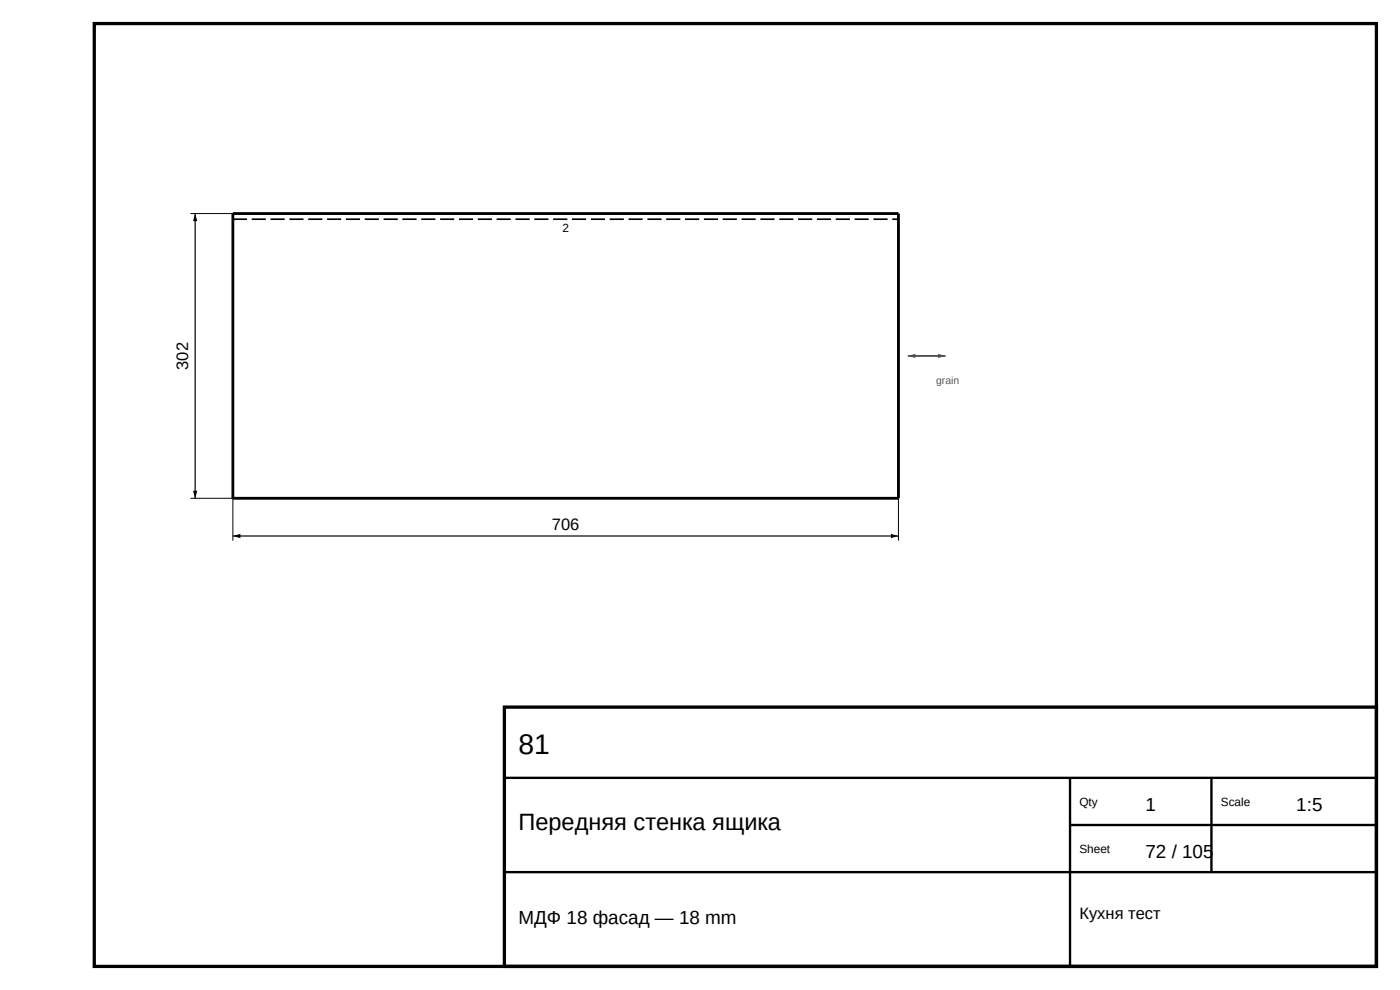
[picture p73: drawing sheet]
<svg xmlns="http://www.w3.org/2000/svg" width="297mm" height="210mm" viewBox="0 0 297 210" stroke-linecap="round" stroke-linejoin="round" font-family="sans-serif">
<defs><g id="words">
<text font-size="6" x="110" y="160">81</text>
<text font-size="5" x="110" y="176">Передняя стенка ящика</text>
<g font-size="4">
<text x="243" y="172">1</text>
<text x="275" y="172">1:5</text>
<text x="243" y="182">72 / 105</text>
<text x="110" y="196">МДФ 18 фасад — 18 mm</text>
</g>
<g font-size="3.5">
<text x="39.9" y="78.4" transform="rotate(-90 39.9 78.4)">302</text>
<text x="117.1" y="112.5">706</text>
<text x="229" y="195">Кухня тест</text>
</g>
<g font-size="2.5">
<text x="119.3" y="49.3">2</text>
<text x="229" y="171">Qty</text>
<text x="259" y="171">Scale</text>
<text x="229" y="181">Sheet</text>
</g>
<text font-size="2.2" fill="#555" x="198.6" y="81.5">grain</text>
</g></defs>
<path d="M20 5h272v200h-272zM107 150h185v55h-185z" fill="none" stroke="#000" stroke-width=".7" stroke-linecap="butt"/>
<path d="M107 165h185M227 165v40M227 175h65M257 165v20M107 185h185" fill="none" stroke="#000" stroke-width=".5"/>
<path d="M49.4 45.3h141.2v60.4h-141.2z" fill="none" stroke="#000" stroke-width=".6"/>
<path d="M49.4 46.5h141.2" fill="none" stroke="#000" stroke-width=".35" stroke-dasharray="3 1" stroke-linecap="butt"/>
<path d="M40.4 45.3h9M40.4 105.7h9v9M190.6 105.7v9" fill="none" stroke="#000" stroke-width=".21"/>
<path d="M41.4 45.3v60.4M49.4 113.7h141.2" fill="none" stroke="#000" stroke-width=".25"/>
<path d="M41.4 45.3l.5 1.6h-.9zM41 104.1h.9l-.5 1.6zM49.4 113.7l1.6-.5v.9zM189 113.2l1.6 .5-1.6 .4z" fill="#000"/>
<path d="M192.6 75.5h8" fill="none" stroke="#555" stroke-width=".4"/>
<g fill="#555">
<path d="M192.6 75.5l1.6-.5v.9z"/>
<path d="M199 75l1.6 .5-1.6 .4z"/>
</g>
<use href="#words"/>
</svg>
